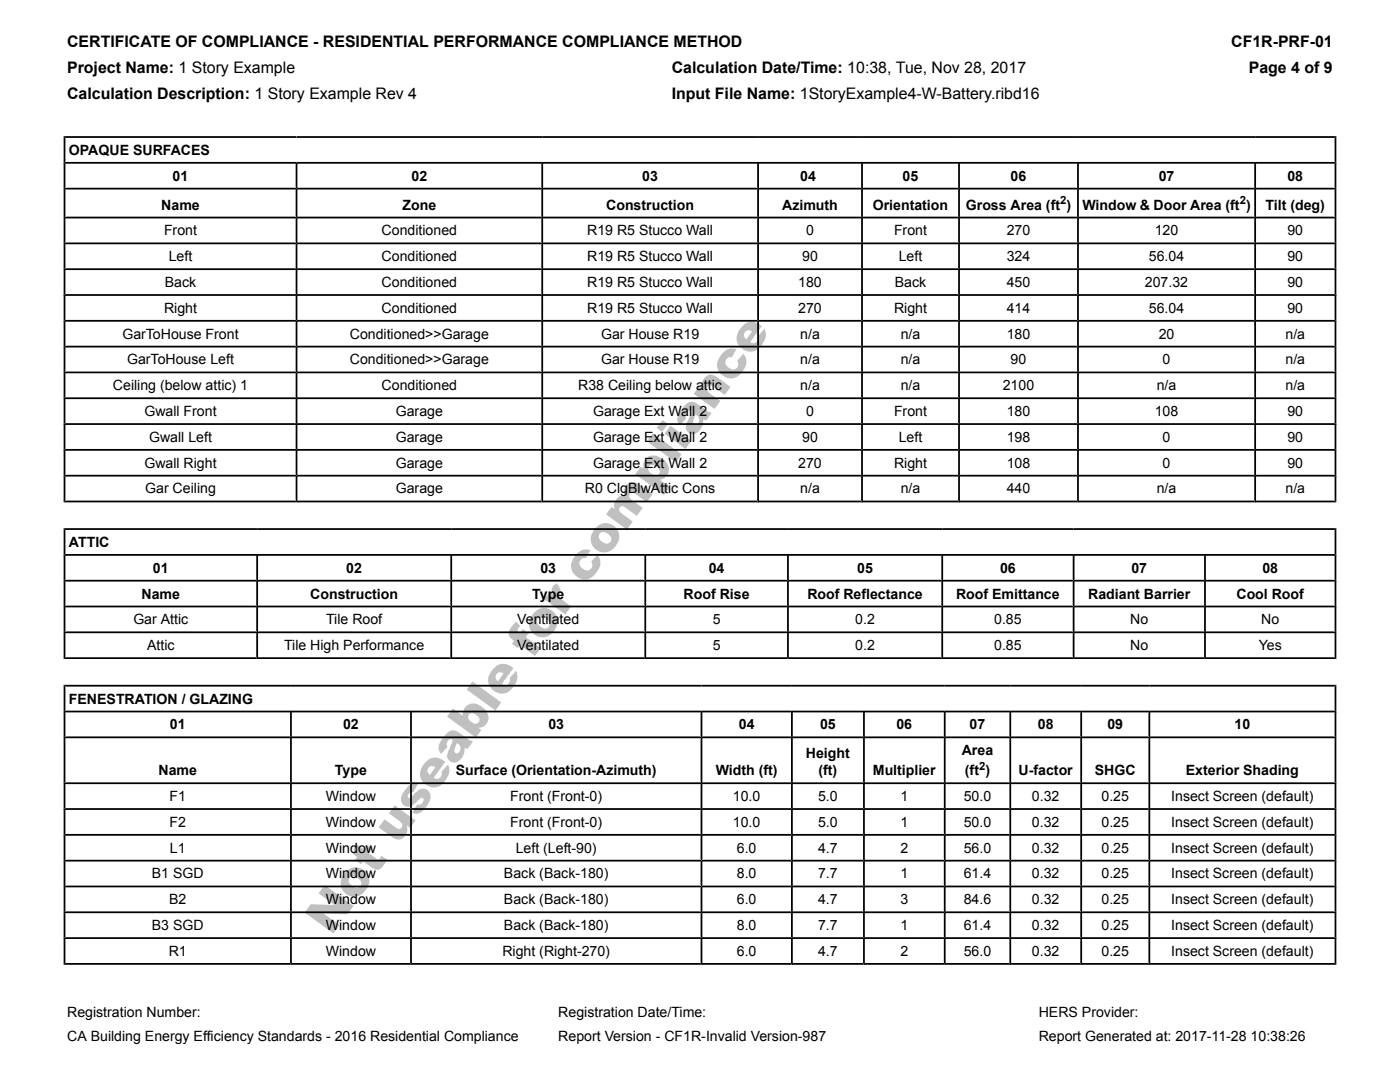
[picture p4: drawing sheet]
<svg xmlns="http://www.w3.org/2000/svg" width="279mm" height="216mm" viewBox="0 0 279 216" stroke-linecap="round" stroke-linejoin="round" font-family="sans-serif">
<defs><g id="words">
<text font-size="9.9" fill="#c0c0c0" x="66.1" y="186.9" transform="rotate(-54 66.1 186.9)">Not useable for compliance</text>
<g font-size="3.2">
<text x="13.4" y="9.4">CERTIFICATE OF COMPLIANCE - RESIDENTIAL PERFORMANCE COMPLIANCE METHOD</text>
<text x="245.7" y="9.4">CF1R-PRF-01</text>
<text x="13.4" y="14.6">Project Name: 1 Story Example</text>
<text x="134.1" y="14.6">Calculation Date/Time: 10:38, Tue, Nov 28, 2017</text>
<text x="249.2" y="14.6">Page 4 of 9</text>
<text x="13.4" y="19.8">Calculation Description: 1 Story Example Rev 4</text>
<text x="134.1" y="19.8">Input File Name: 1StoryExample4-W-Battery.ribd16</text>
</g>
<g font-size="2.8">
<text x="13.8" y="30.9">OPAQUE SURFACES</text>
<text x="32.2" y="41.8">Name</text>
<text x="34.5" y="36">01</text>
<text x="80.3" y="41.8">Zone</text>
<text x="82.1" y="36">02</text>
<text x="121" y="41.8">Construction</text>
<text x="128.2" y="36">03</text>
<text x="156.1" y="41.8">Azimuth</text>
<text x="159.7" y="36">04</text>
<text x="174.2" y="41.8">Orientation</text>
<text x="180.1" y="36">05</text>
<text x="192.8" y="41.8">Gross Area (ft )</text>
<text x="201.7" y="36">06</text>
<text x="216" y="41.8">Window &amp; Door Area (ft )</text>
<text x="231.2" y="36">07</text>
<text x="252.6" y="41.8">Tilt (deg)</text>
<text x="256.9" y="36">08</text>
<text x="32.7" y="47">Front</text>
<text x="76.2" y="47">Conditioned</text>
<text x="117.2" y="47">R19 R5 Stucco Wall</text>
<text x="160.9" y="47">0</text>
<text x="178.4" y="47">Front</text>
<text x="200.9" y="47">270</text>
<text x="230.5" y="47">120</text>
<text x="256.9" y="47">90</text>
<text x="33.7" y="52.1">Left</text>
<text x="76.2" y="52.1">Conditioned</text>
<text x="117.2" y="52.1">R19 R5 Stucco Wall</text>
<text x="160.1" y="52.1">90</text>
<text x="179.4" y="52.1">Left</text>
<text x="200.9" y="52.1">324</text>
<text x="229.3" y="52.1">56.04</text>
<text x="256.9" y="52.1">90</text>
<text x="32.9" y="57.3">Back</text>
<text x="76.2" y="57.3">Conditioned</text>
<text x="117.2" y="57.3">R19 R5 Stucco Wall</text>
<text x="159.3" y="57.3">180</text>
<text x="178.6" y="57.3">Back</text>
<text x="200.9" y="57.3">450</text>
<text x="228.5" y="57.3">207.32</text>
<text x="256.9" y="57.3">90</text>
<text x="32.7" y="62.4">Right</text>
<text x="76.2" y="62.4">Conditioned</text>
<text x="117.2" y="62.4">R19 R5 Stucco Wall</text>
<text x="159.3" y="62.4">270</text>
<text x="178.4" y="62.4">Right</text>
<text x="200.9" y="62.4">414</text>
<text x="229.3" y="62.4">56.04</text>
<text x="256.9" y="62.4">90</text>
<text x="24.4" y="67.6">GarToHouse Front</text>
<text x="69.8" y="67.6">Conditioned&gt;&gt;Garage</text>
<text x="120" y="67.6">Gar House R19</text>
<text x="159.7" y="67.6">n/a</text>
<text x="179.8" y="67.6">n/a</text>
<text x="200.9" y="67.6">180</text>
<text x="231.2" y="67.6">20</text>
<text x="256.5" y="67.6">n/a</text>
<text x="22.5" y="77.9">Ceiling (below attic) 1</text>
<text x="25.4" y="72.7">GarToHouse Left</text>
<text x="69.8" y="72.7">Conditioned&gt;&gt;Garage</text>
<text x="76.2" y="77.9">Conditioned</text>
<text x="115.4" y="77.9">R38 Ceiling below attic</text>
<text x="120" y="72.7">Gar House R19</text>
<text x="159.7" y="72.7">n/a</text>
<text x="159.7" y="77.9">n/a</text>
<text x="179.8" y="72.7">n/a</text>
<text x="179.8" y="77.9">n/a</text>
<text x="200.1" y="77.9">2100</text>
<text x="201.7" y="72.7">90</text>
<text x="230.9" y="77.9">n/a</text>
<text x="232" y="72.7">0</text>
<text x="256.5" y="72.7">n/a</text>
<text x="256.5" y="77.9">n/a</text>
<text x="28.8" y="83">Gwall Front</text>
<text x="79" y="83">Garage</text>
<text x="118.4" y="83">Garage Ext Wall 2</text>
<text x="160.9" y="83">0</text>
<text x="178.4" y="83">Front</text>
<text x="200.9" y="83">180</text>
<text x="230.5" y="83">108</text>
<text x="256.9" y="83">90</text>
<text x="29.8" y="88.2">Gwall Left</text>
<text x="79" y="88.2">Garage</text>
<text x="118.4" y="88.2">Garage Ext Wall 2</text>
<text x="160.1" y="88.2">90</text>
<text x="179.4" y="88.2">Left</text>
<text x="200.9" y="88.2">198</text>
<text x="232" y="88.2">0</text>
<text x="256.9" y="88.2">90</text>
<text x="28.8" y="93.3">Gwall Right</text>
<text x="79" y="93.3">Garage</text>
<text x="118.4" y="93.3">Garage Ext Wall 2</text>
<text x="159.3" y="93.3">270</text>
<text x="178.4" y="93.3">Right</text>
<text x="200.9" y="93.3">108</text>
<text x="232" y="93.3">0</text>
<text x="256.9" y="93.3">90</text>
<text x="29" y="98.5">Gar Ceiling</text>
<text x="79" y="98.5">Garage</text>
<text x="116.7" y="98.5">R0 ClgBlwAttic Cons</text>
<text x="159.7" y="98.5">n/a</text>
<text x="179.8" y="98.5">n/a</text>
<text x="200.9" y="98.5">440</text>
<text x="230.9" y="98.5">n/a</text>
<text x="256.5" y="98.5">n/a</text>
<text x="13.8" y="109.1">ATTIC</text>
<text x="28.3" y="119.4">Name</text>
<text x="30.5" y="114.3">01</text>
<text x="61.9" y="119.4">Construction</text>
<text x="69.1" y="114.3">02</text>
<text x="106.2" y="119.4">Type</text>
<text x="107.8" y="114.3">03</text>
<text x="136.4" y="119.4">Roof Rise</text>
<text x="141.4" y="114.3">04</text>
<text x="161.1" y="119.4">Roof Reflectance</text>
<text x="171.1" y="114.3">05</text>
<text x="190.8" y="119.4">Roof Emittance</text>
<text x="199.6" y="114.3">06</text>
<text x="217.2" y="119.4">Radiant Barrier</text>
<text x="225.8" y="114.3">07</text>
<text x="246.8" y="119.4">Cool Roof</text>
<text x="251.9" y="114.3">08</text>
<text x="26.6" y="124.6">Gar Attic</text>
<text x="65.1" y="124.6">Tile Roof</text>
<text x="103.2" y="124.6">Ventilated</text>
<text x="142.2" y="124.6">5</text>
<text x="170.7" y="124.6">0.2</text>
<text x="198.4" y="124.6">0.85</text>
<text x="225.6" y="124.6">No</text>
<text x="251.7" y="124.6">No</text>
<text x="29.4" y="129.7">Attic</text>
<text x="56.7" y="129.7">Tile High Performance</text>
<text x="103.2" y="129.7">Ventilated</text>
<text x="142.2" y="129.7">5</text>
<text x="170.7" y="129.7">0.2</text>
<text x="198.4" y="129.7">0.85</text>
<text x="225.6" y="129.7">No</text>
<text x="251.2" y="129.7">Yes</text>
<text x="13.8" y="140.4">FENESTRATION / GLAZING</text>
<text x="33.9" y="145.5">01</text>
<text x="68.5" y="145.5">02</text>
<text x="109.4" y="145.5">03</text>
<text x="147.4" y="145.5">04</text>
<text x="163.7" y="145.5">05</text>
<text x="178.9" y="145.5">06</text>
<text x="193.5" y="145.5">07</text>
<text x="207.1" y="145.5">08</text>
<text x="221" y="145.5">09</text>
<text x="246.4" y="145.5">10</text>
<text x="31.6" y="154.7">Name</text>
<text x="66.9" y="154.7">Type</text>
<text x="90.9" y="154.7">Surface (Orientation-Azimuth)</text>
<text x="142.8" y="154.7">Width (ft)</text>
<text x="160.8" y="151.3">Height</text>
<text x="163.3" y="154.7">(ft)</text>
<text x="174.2" y="154.7">Multiplier</text>
<text x="191.9" y="150.7">Area</text>
<text x="192.6" y="154.7">(ft )</text>
<text x="203.3" y="154.7">U-factor</text>
<text x="218.5" y="154.7">SHGC</text>
<text x="236.7" y="154.7">Exterior Shading</text>
<text x="33.8" y="159.8">F1</text>
<text x="65" y="159.8">Window</text>
<text x="101.8" y="159.8">Front (Front-0)</text>
<text x="146.3" y="159.8">10.0</text>
<text x="163.3" y="159.8">5.0</text>
<text x="179.7" y="159.8">1</text>
<text x="192.3" y="159.8">50.0</text>
<text x="206" y="159.8">0.32</text>
<text x="219.8" y="159.8">0.25</text>
<text x="233.8" y="159.8">Insect Screen (default)</text>
<text x="33.8" y="165">F2</text>
<text x="65" y="165">Window</text>
<text x="101.8" y="165">Front (Front-0)</text>
<text x="146.3" y="165">10.0</text>
<text x="163.3" y="165">5.0</text>
<text x="179.7" y="165">1</text>
<text x="192.3" y="165">50.0</text>
<text x="206" y="165">0.32</text>
<text x="219.8" y="165">0.25</text>
<text x="233.8" y="165">Insect Screen (default)</text>
<text x="33.9" y="170.1">L1</text>
<text x="65" y="170.1">Window</text>
<text x="102.9" y="170.1">Left (Left-90)</text>
<text x="147.1" y="170.1">6.0</text>
<text x="163.3" y="170.1">4.7</text>
<text x="179.7" y="170.1">2</text>
<text x="192.3" y="170.1">56.0</text>
<text x="206" y="170.1">0.32</text>
<text x="219.8" y="170.1">0.25</text>
<text x="233.8" y="170.1">Insect Screen (default)</text>
<text x="30.3" y="175.3">B1 SGD</text>
<text x="65" y="175.3">Window</text>
<text x="100.6" y="175.3">Back (Back-180)</text>
<text x="147.1" y="175.3">8.0</text>
<text x="163.3" y="175.3">7.7</text>
<text x="179.7" y="175.3">1</text>
<text x="192.3" y="175.3">61.4</text>
<text x="206" y="175.3">0.32</text>
<text x="219.8" y="175.3">0.25</text>
<text x="233.8" y="175.3">Insect Screen (default)</text>
<text x="30.3" y="185.6">B3 SGD</text>
<text x="33.7" y="180.4">B2</text>
<text x="65" y="180.4">Window</text>
<text x="65" y="185.6">Window</text>
<text x="100.6" y="180.4">Back (Back-180)</text>
<text x="100.6" y="185.6">Back (Back-180)</text>
<text x="147.1" y="180.4">6.0</text>
<text x="147.1" y="185.6">8.0</text>
<text x="163.3" y="180.4">4.7</text>
<text x="163.3" y="185.6">7.7</text>
<text x="179.7" y="180.4">3</text>
<text x="179.7" y="185.6">1</text>
<text x="192.3" y="180.4">84.6</text>
<text x="192.3" y="185.6">61.4</text>
<text x="206" y="180.4">0.32</text>
<text x="206" y="185.6">0.32</text>
<text x="219.8" y="180.4">0.25</text>
<text x="219.8" y="185.6">0.25</text>
<text x="233.8" y="180.4">Insect Screen (default)</text>
<text x="233.8" y="185.6">Insect Screen (default)</text>
<text x="33.7" y="190.7">R1</text>
<text x="65" y="190.7">Window</text>
<text x="100.3" y="190.7">Right (Right-270)</text>
<text x="147.1" y="190.7">6.0</text>
<text x="163.3" y="190.7">4.7</text>
<text x="179.7" y="190.7">2</text>
<text x="192.3" y="190.7">56.0</text>
<text x="206" y="190.7">0.32</text>
<text x="219.8" y="190.7">0.25</text>
<text x="233.8" y="190.7">Insect Screen (default)</text>
<text x="13.4" y="202.8">Registration Number:</text>
<text x="111.4" y="202.8">Registration Date/Time:</text>
<text x="207.3" y="202.8">HERS Provider:</text>
<text x="13.4" y="207.6">CA Building Energy Efficiency Standards - 2016 Residential Compliance</text>
<text x="111.4" y="207.6">Report Version - CF1R-Invalid Version-987</text>
<text x="207.3" y="207.6">Report Generated at: 2017-11-28 10:38:26</text>
</g>
<g font-size="2.3">
<text x="211.6" y="40.7">2</text>
<text x="247.4" y="40.7">2</text>
<text x="195.4" y="153.6">2</text>
</g>
</g></defs>
<g fill="none" stroke="#000" stroke-width=".35">
<path d="M12.7 27.3h254M12.7 32.5h254M12.7 37.6h254M12.9 27.2v73M59.2 32.5v67.7M108.2 32.5v67.7M151.3 32.5v67.7M172 32.5v67.7M191.4 32.5v67.7M215.1 32.5v67.7M250.5 32.5v67.7M266.5 27.2v73"/>
<path d="M12.7 43.4h254M12.7 48.6h254M12.7 53.7h254M12.7 58.9h254M12.7 64h254M12.7 69.2h254M12.7 74.3h254M12.7 79.5h254M12.7 84.6h254M12.7 89.8h254M12.7 94.9h254M12.7 100.1h254"/>
<path d="M12.7 105.6h254M12.7 110.7h254M12.7 115.9h254M12.9 105.4v26.1M51.3 110.7v20.8M90.1 110.7v20.8M128.8 110.7v20.8M157.2 110.7v20.8M188 110.7v20.8M214.3 110.7v20.8M240.5 110.7v20.8M266.5 105.4v26.1"/>
<path d="M12.7 121h254M12.7 126.2h254M12.7 131.3h254M12.7 136.8h254M12.9 136.6v55.9M266.5 136.6v55.9M12.7 142h254M12.7 147.1h254M12.7 156.3h254M58.1 142v50.5M82 142v50.5M140 142v50.5"/>
<path d="M158 142v50.5M172.4 142v50.5M188.5 142v50.5M201.6 142v50.5M215.8 142v50.5M229.4 142v50.5M12.7 161.4h254M12.7 166.6h254M12.7 171.7h254M12.7 176.9h254M12.7 182h254M12.7 187.2h254"/>
<path d="M12.7 192.3h254"/>
</g>
<use href="#words"/>
</svg>
